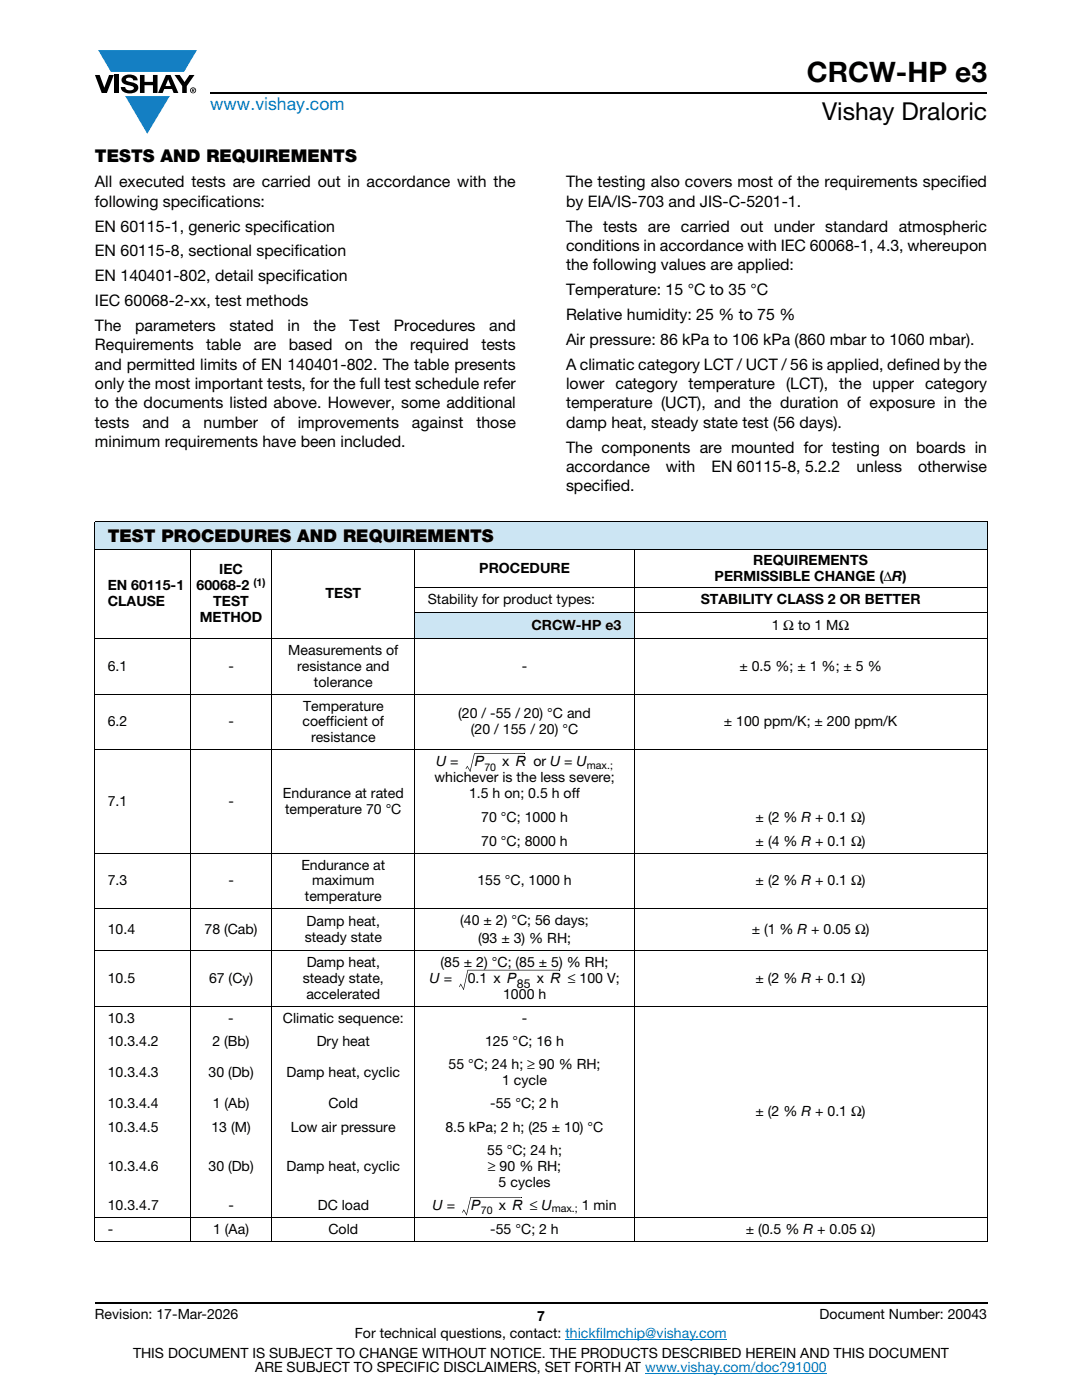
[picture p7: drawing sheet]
<svg xmlns="http://www.w3.org/2000/svg" width="216mm" height="279mm" viewBox="0 0 216 279" stroke-linecap="round" stroke-linejoin="round" font-family="sans-serif">
<defs><g id="words">
<text font-size="5.6" x="161" y="16.4">CRCW-HP e3</text>
<text font-size="4.9" x="164" y="24">Vishay Draloric</text>
<text font-size="3.5" fill="#007ec4" x="42" y="21.9">www.vishay.com</text>
<g font-size="3.5">
<text x="18.9" y="32.3">TESTS AND REQUIREMENTS</text>
<text x="21.5" y="108.2">TEST PROCEDURES AND REQUIREMENTS</text>
</g>
<g font-size="3.2">
<text x="18.9" y="37.4">All executed tests are carried out in accordance with the</text>
<text x="18.9" y="41.3">following specifications:</text>
<text x="112.9" y="41.3">by EIA/IS-703 and JIS-C-5201-1.</text>
<text x="112.9" y="37.4">The testing also covers most of the requirements specified</text>
<text x="18.9" y="46.2">EN 60115-1, generic specification</text>
<text x="112.9" y="46.2">The tests are carried out under standard atmospheric</text>
<text x="18.9" y="51.2">EN 60115-8, sectional specification</text>
<text x="112.9" y="50.1">conditions in accordance with IEC 60068-1, 4.3, whereupon</text>
<text x="112.9" y="54">the following values are applied:</text>
<text x="18.9" y="56.1">EN 140401-802, detail specification</text>
<text x="112.9" y="58.9">Temperature: 15 °C to 35 °C</text>
<text x="18.9" y="61">IEC 60068-2-xx, test methods</text>
<text x="18.9" y="66">The</text>
<text x="26.9" y="66">parameters</text>
<text x="45.8" y="66">stated</text>
<text x="57.4" y="66">in</text>
<text x="62.6" y="66">the</text>
<text x="69.7" y="66">Test</text>
<text x="78.6" y="66">Procedures</text>
<text x="97.6" y="66">and</text>
<text x="112.9" y="63.9">Relative humidity: 25 % to 75 %</text>
<text x="18.9" y="69.9">Requirements</text>
<text x="41.2" y="69.9">table</text>
<text x="50.7" y="69.9">are</text>
<text x="57.6" y="69.9">based</text>
<text x="68.8" y="69.9">on</text>
<text x="74.9" y="69.9">the</text>
<text x="81.9" y="69.9">required</text>
<text x="96.1" y="69.9">tests</text>
<text x="112.9" y="68.8">Air pressure: 86 kPa to 106 kPa (860 mbar to 1060 mbar).</text>
<text x="18.9" y="73.7">and permitted limits of EN 140401-802. The table presents</text>
<text x="18.9" y="77.6">only the most important tests, for the full test schedule refer</text>
<text x="112.9" y="73.7">A climatic category LCT / UCT / 56 is applied, defined by the</text>
<text x="112.9" y="77.6">lower category temperature (LCT), the upper category</text>
<text x="18.9" y="81.5">to the documents listed above. However, some additional</text>
<text x="112.9" y="81.5">temperature (UCT), and the duration of exposure in the</text>
<text x="18.9" y="85.4">tests</text>
<text x="18.9" y="89.3">minimum requirements have been included.</text>
<text x="28.4" y="85.4">and</text>
<text x="36.3" y="85.4">a</text>
<text x="40.6" y="85.4">number</text>
<text x="54.1" y="85.4">of</text>
<text x="59.4" y="85.4">improvements</text>
<text x="82.2" y="85.4">against</text>
<text x="95.1" y="85.4">those</text>
<text x="112.9" y="85.4">damp heat, steady state test (56 days).</text>
<text x="112.9" y="90.3">The components are mounted for testing on boards in</text>
<text x="112.9" y="94.2">accordance</text>
<text x="132.9" y="94.2">with</text>
<text x="142" y="94.2">EN 60115-8, 5.2.2</text>
<text x="170.9" y="94.2">unless</text>
<text x="183.2" y="94.2">otherwise</text>
<text x="112.9" y="98.1">specified.</text>
</g>
<g font-size="2.8">
<text x="150.3" y="112.7">REQUIREMENTS</text>
<text x="21.5" y="117.8">EN 60115-1</text>
<text x="39.2" y="117.8">60068-2</text>
<text x="43.7" y="114.6">IEC</text>
<text x="65" y="119.4">TEST</text>
<text x="95.6" y="114.3">PROCEDURE</text>
<text x="142.6" y="115.9">PERMISSIBLE CHANGE (ΔR)</text>
<text x="21.5" y="121">CLAUSE</text>
<text x="39.9" y="124.2">METHOD</text>
<text x="42.6" y="121">TEST</text>
<text x="85.4" y="120.6">Stability for product types:</text>
<text x="106" y="125.8">CRCW-HP e3</text>
<text x="139.8" y="120.6">STABILITY CLASS 2 OR BETTER</text>
<text x="154" y="125.8">1 Ω to 1 MΩ</text>
<text x="57.5" y="130.7">Measurements of</text>
<text x="21.5" y="133.9">6.1</text>
<text x="45.6" y="133.9">-</text>
<text x="59.3" y="133.9">resistance and</text>
<text x="62.7" y="137">tolerance</text>
<text x="104.1" y="133.9">-</text>
<text x="147.5" y="133.9">± 0.5 %; ± 1 %; ± 5 %</text>
<text x="60.5" y="141.8">Temperature</text>
<text x="91.4" y="143.4">(20 / -55 / 20) °C and</text>
<text x="21.5" y="145">6.2</text>
<text x="45.6" y="145">-</text>
<text x="60.4" y="145">coefficient of</text>
<text x="62.1" y="148.1">resistance</text>
<text x="94" y="146.6">(20 / 155 / 20) °C</text>
<text x="144.4" y="145">± 100 ppm/K; ± 200 ppm/K</text>
<text x="87" y="152.9">U =</text>
<text x="94.7" y="152.9">P</text>
<text x="100.2" y="152.9">x R or U = U</text>
<text x="21.5" y="160.8">7.1</text>
<text x="45.6" y="160.8">-</text>
<text x="56.5" y="159.3">Endurance at rated</text>
<text x="86.7" y="156.1">whichever is the less severe;</text>
<text x="93.6" y="159.3">1.5 h on; 0.5 h off</text>
<text x="56.9" y="162.4">temperature 70 °C</text>
<text x="96" y="164">70 °C; 1000 h</text>
<text x="150.8" y="164">± (2 % R + 0.1 Ω)</text>
<text x="60.1" y="173.5">Endurance at</text>
<text x="96" y="168.8">70 °C; 8000 h</text>
<text x="150.8" y="168.8">± (4 % R + 0.1 Ω)</text>
<text x="21.5" y="176.7">7.3</text>
<text x="45.6" y="176.7">-</text>
<text x="60.8" y="179.9">temperature</text>
<text x="62.3" y="176.7">maximum</text>
<text x="95.2" y="176.7">155 °C, 1000 h</text>
<text x="150.8" y="176.7">± (2 % R + 0.1 Ω)</text>
<text x="61.2" y="184.8">Damp heat,</text>
<text x="91.8" y="184.7">(40 ± 2) °C; 56 days;</text>
<text x="21.5" y="186.4">10.4</text>
<text x="40.8" y="186.4">78 (Cab)</text>
<text x="60.8" y="188">steady state</text>
<text x="95.4" y="188.2">(93 ± 3) % RH;</text>
<text x="150" y="186.4">± (1 % R + 0.05 Ω)</text>
<text x="21.5" y="196.1">10.5</text>
<text x="41.7" y="196.1">67 (Cy)</text>
<text x="60.4" y="196.1">steady state,</text>
<text x="61.2" y="193">Damp heat,</text>
<text x="85.7" y="196.1">U =</text>
<text x="87.9" y="193">(85 ± 2) °C; (85 ± 5) % RH;</text>
<text x="93.3" y="196.1">0.1 x P</text>
<text x="107.1" y="196.1">x R ≤ 100 V;</text>
<text x="150.8" y="196.1">± (2 % R + 0.1 Ω)</text>
<text x="61.1" y="199.3">accelerated</text>
<text x="100.4" y="199.3">1000 h</text>
<text x="21.5" y="208.8">10.3.4.2</text>
<text x="21.5" y="204.1">10.3</text>
<text x="42.4" y="208.8">2 (Bb)</text>
<text x="45.6" y="204.1">-</text>
<text x="56.5" y="204.1">Climatic sequence:</text>
<text x="63.2" y="208.8">Dry heat</text>
<text x="96.8" y="208.8">125 °C; 16 h</text>
<text x="104.1" y="204.1">-</text>
<text x="21.5" y="215">10.3.4.3</text>
<text x="41.6" y="215">30 (Db)</text>
<text x="57.2" y="215">Damp heat, cyclic</text>
<text x="89.5" y="213.4">55 °C; 24 h; ≥ 90 % RH;</text>
<text x="21.5" y="221.2">10.3.4.4</text>
<text x="42.4" y="221.2">1 (Ab)</text>
<text x="65.5" y="221.2">Cold</text>
<text x="97.8" y="221.2">-55 °C; 2 h</text>
<text x="100.2" y="216.6">1 cycle</text>
<text x="21.5" y="226">10.3.4.5</text>
<text x="42.2" y="226">13 (M)</text>
<text x="58" y="226">Low air pressure</text>
<text x="88.9" y="226">8.5 kPa; 2 h; (25 ± 10) °C</text>
<text x="150.8" y="222.8">± (2 % R + 0.1 Ω)</text>
<text x="21.5" y="233.7">10.3.4.6</text>
<text x="41.6" y="233.7">30 (Db)</text>
<text x="57.2" y="233.7">Damp heat, cyclic</text>
<text x="97.2" y="230.5">55 °C; 24 h;</text>
<text x="97.4" y="233.7">≥ 90 % RH;</text>
<text x="99.5" y="236.9">5 cycles</text>
<text x="21.5" y="241.5">10.3.4.7</text>
<text x="45.6" y="241.5">-</text>
<text x="63.4" y="241.5">DC load</text>
<text x="86.3" y="241.5">U =</text>
<text x="93.9" y="241.5">P</text>
<text x="99.5" y="241.5">x R ≤ U</text>
<text x="116.1" y="241.5">1 min</text>
<text x="21.5" y="246.2">-</text>
<text x="42.5" y="246.2">1 (Aa)</text>
<text x="65.5" y="246.2">Cold</text>
<text x="97.8" y="246.2">-55 °C; 2 h</text>
<text x="148.8" y="246.2">± (0.5 % R + 0.05 Ω)</text>
<text x="18.9" y="263.3">Revision: 17-Mar-2026</text>
<text x="107.2" y="263.6">7</text>
<text x="163.6" y="263.3">Document Number: 20043</text>
<text x="70.8" y="267.1">For technical questions, contact: thickfilmchip@vishay.com</text>
<text x="26.5" y="271">THIS DOCUMENT IS SUBJECT TO CHANGE WITHOUT NOTICE. THE PRODUCTS DESCRIBED HEREIN AND THIS DOCUMENT</text>
<text x="50.9" y="273.8">ARE SUBJECT TO SPECIFIC DISCLAIMERS, SET FORTH AT www.vishay.com/doc?91000</text>
</g>
<text font-size="2.5" x="103.1" y="197.3">85</text>
<g font-size="2.1">
<text x="50.6" y="117">(1)</text>
<text x="96.6" y="153.8">70</text>
<text x="117.1" y="153.4">max.;</text>
<text x="95.9" y="242.3">70</text>
<text x="110.1" y="242">max.;</text>
</g>
</g></defs>
<g fill="#147fc3">
<path d="M19.6 10h19.7l-2.6 4.3h-1.1h-13.5z"/>
<path d="M25 19.2h8.9l-4.5 7.5z"/>
</g>
<g fill="#000">
<path d="M18.9 15h1l.9 2.5 1-2.5h.9l-1.4 3.6h-1zM22.9 15h.9v3.6h-.9zM24.6 15.3a2.1 2.1 0 0 1 2.8 .3l.1 .4h-.9a.79 .79 0 0 0-.7-.5 .79 .79 0 0 0-.8 .4l.3 .3 1 .2a1.08 1.08 0 0 1 1.2 1 1.08 1.08 0 0 1-1.1 1.2 1.73 1.73 0 0 1-2.4-1.2h.9a.96 .96 0 0 0 .8 .6 .96 .96 0 0 0 .9-.4 1.31 1.31 0 0 0-1.2-.6 1.03 1.03 0 0 1-1.1-.6 1.03 1.03 0 0 1 .2-1.1zM27.9 15h.9v1.3h1.7v-1.3h.9v3.6h-.9v-1.6h-1.7v1.6h-.9zM34.8 15h1.1l.9 1.4 1-1.4h1l-1.5 2.2v1.4h-.9v-1.4z"/>
<path d="M33.6 15.9l.5 1.3h-1.1zM33.1 15l-1.6 3.6h1l.3-.8h1.5l.3 .8h1l-1.6-3.6z"/>
<path d="M38.4 17.8h.2v.2h-.2zM38.3 17.7v.7h.1v-.3l.4 .3-.2-.3 .2-.2-.1-.2z"/>
<path d="M38.1 18a.46 .46 0 0 1 .9 0 .46 .46 0 0 1-.9 0zM37.9 18a.6 .6 0 0 0 1.2 0 .6 .6 0 0 0-1.2 0z"/>
</g>
<path d="M42 18.6h155M18.9 260h178.1" fill="none" stroke="#000" stroke-width=".36"/>
<path d="M112.8 267.3h32.3M128.7 274h36.3" fill="none" stroke="#007ec4" stroke-width=".2"/>
<g fill="#cce5f3">
<path d="M18.9 104.1h178.1v5.5h-178.1z"/>
<path d="M82.8 122.3h43.8v5.1h-43.8z"/>
</g>
<g fill="none" stroke="#000" stroke-width=".2">
<path d="M18.9 104.1h178.1M18.9 109.6h178.1M18.9 104.2v143.4M38 109.5v138.3M54.2 109.5v138.3M82.7 117.2h114.3M82.8 109.5v138.3M126.6 109.5v138.3M197 104.2v143.4M18.9 127.4h178.1M18.9 138.5h178.1M82.7 122.3h114.3"/>
<path d="M18.9 149.6h178.1M94.6 150.4h10M18.9 170.3h178.1M18.9 181.4h178.1M18.9 189.7h178.1M93.3 193.6h18.2M18.9 200.8h178.1M93.9 239h10M18.9 242.9h178.1M18.9 247.7h178.1"/>
</g>
<g fill="#000">
<path d="M92.9 153.4l.1 .1zM93.2 152.9l.1 .1-.3 .5-.1-.1zM93.8 153.9h.1zM93.2 152.8l.7 1.1h-.1l-.6-.9zM93.7 153.9l.2 .1zM94.6 150.4h.1l-.8 3.5h-.2zM104.6 150.3l.1 .2zM91.6 196.9l.1 .1zM91.9 196.4h.1l-.3 .6-.1-.1zM92.5 197.5h.1zM91.9 196.3l.7 1.1-.1 .1-.6-1.1zM92.4 197.5h.2z"/>
<path d="M93.3 193.6h.1l-.8 3.9h-.2zM111.5 193.5l.1 .2zM93.9 239h.1l-.8 3.5-.2-.1zM103.9 238.9l.1 .1zM92.2 241.9l.1 .1zM92.5 241.4l.1 .1-.3 .5-.1-.1zM93 242.5h.2zM92.5 241.4l.7 1-.2 .1zM93 242.4l.2 .1z"/>
</g>
<use href="#words"/>
</svg>
